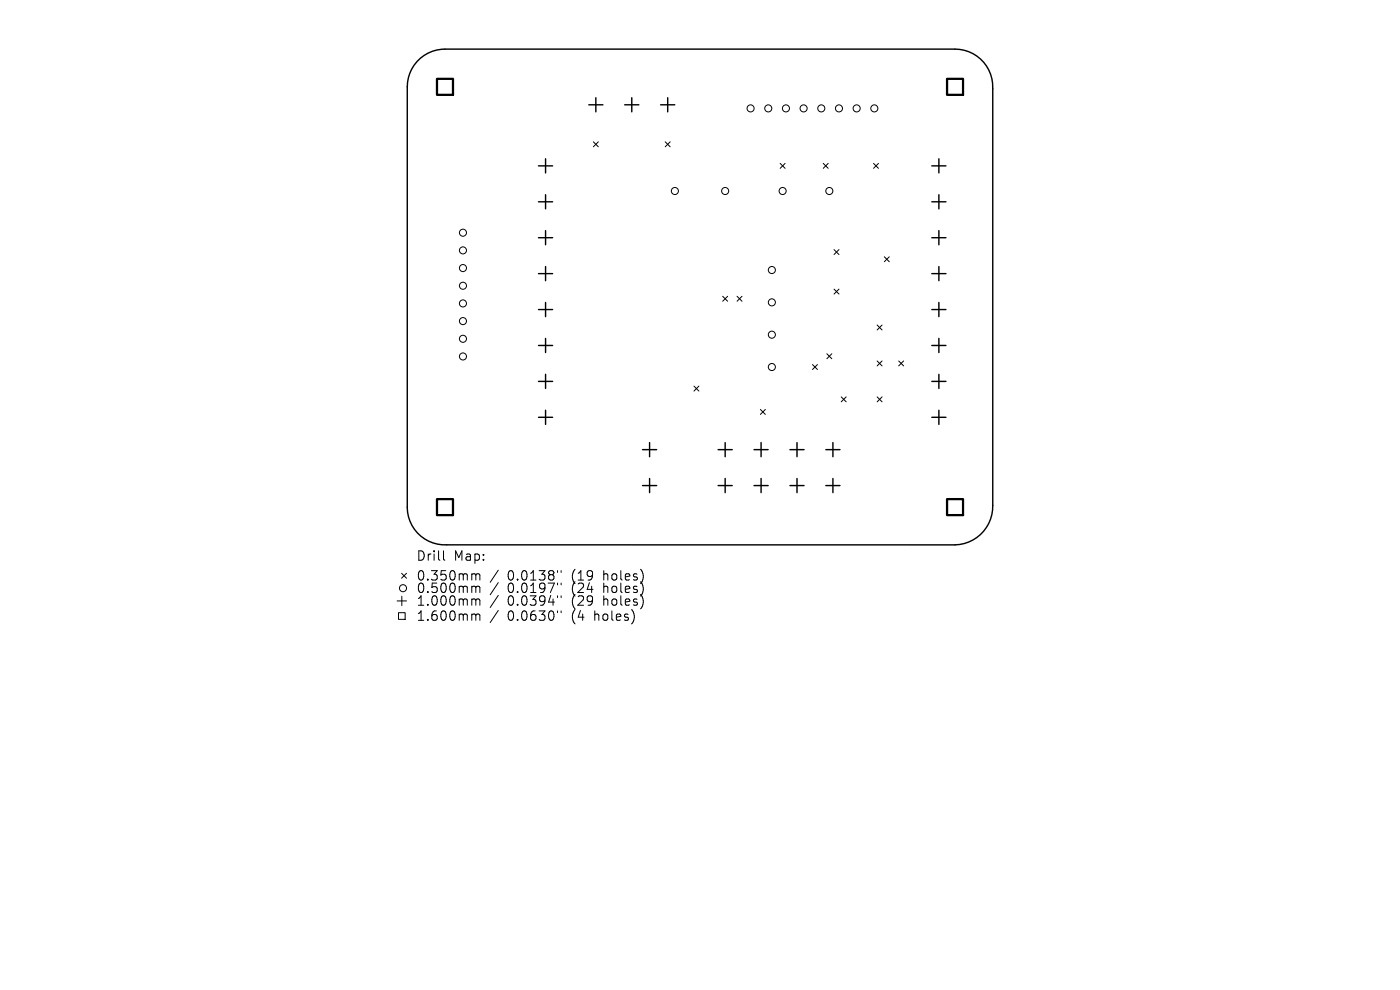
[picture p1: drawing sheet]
<svg xmlns="http://www.w3.org/2000/svg" width="297mm" height="210mm" viewBox="0 0 297 210" stroke-linecap="round" stroke-linejoin="round" font-family="sans-serif">
<defs><g id="words">
<g font-size="2.8">
<text x="88.2" y="119.2">Drill</text>
<text x="96.3" y="119.2">Map:</text>
<text x="88.2" y="123.4">0.350mm</text>
<text x="107.7" y="123.4">0.0138&quot;</text>
<text x="121.4" y="123.4">(19</text>
<text x="128.3" y="123.4">holes)</text>
<text x="88.2" y="126.1">0.500mm</text>
<text x="88.2" y="128.8">1.000mm</text>
<text x="88.2" y="132">1.600mm</text>
<text x="107.7" y="126.1">0.0197&quot;</text>
<text x="107.7" y="128.8">0.0394&quot;</text>
<text x="107.7" y="132">0.0630&quot;</text>
<text x="121.4" y="126.1">(24</text>
<text x="121.4" y="128.8">(29</text>
<text x="121.4" y="132">(4</text>
<text x="126.4" y="132">holes)</text>
<text x="128.3" y="126.1">holes)</text>
<text x="128.3" y="128.8">holes)</text>
</g>
</g></defs>
<g fill="none" stroke="#000" stroke-width=".3">
<path d="M210.6 18.8a8 8 0 0 0-8-8.4h-108.2a8 8 0 0 0-8 8v89.2a8 8 0 0 0 8.4 8h107.8a8.2 8.2 0 0 0 8-8.4v-88.4M114.2 35.2h3M115.7 33.7v3M124.9 22.2h3M126.4 20.7v3M132.5 22.2h3M134 20.7v3M140.1 22.2h3M141.6 20.7v3M197.7 35.2h3M199.2 33.7v3M114.2 42.8h3"/>
<path d="M114.2 50.4h3M114.2 58h3M115.7 41.3v3M115.7 48.9v3M115.7 56.5v3M197.7 42.8h3M197.7 50.4h3M197.7 58h3M199.2 41.3v3M199.2 48.9v3M199.2 56.5v3M114.2 65.7h3"/>
<path d="M114.2 73.3h3M115.7 64.2v3M115.7 71.8v3M115.7 79.4v3M197.7 65.7h3M197.7 73.3h3M199.2 64.2v3M199.2 71.8v3M199.2 79.4v3M114.2 80.9h3M114.2 88.5h3M115.7 87v3"/>
<path d="M136.3 95.4h3M137.8 93.9v3M152.3 95.4h3M153.8 93.9v3M160 95.4h3M161.5 93.9v3M167.6 95.4h3M169.1 93.9v3M175.2 95.4h3M176.7 93.9v3M197.7 80.9h3M197.7 88.5h3"/>
<path d="M199.2 87v3M136.3 103h3M137.8 101.5v3M152.3 103h3M153.8 101.5v3M160 103h3M161.5 101.5v3M167.6 103h3M169.1 101.5v3M175.2 103h3M176.7 101.5v3"/>
</g>
<g fill="none" stroke="#000" stroke-width=".21">
<path d="M125.9 30.1l1 1M126.9 30.1l-1 1M141.1 30.1l1.1 1M142.2 30.1l-1.1 1M165.5 34.7l1.1 1M166.6 34.7l-1.1 1M174.6 34.7l1.1 1M175.7 34.7l-1.1 1M185.3 34.7l1.1 1M186.4 34.7l-1.1 1M176.9 52.9l1.1 1.1M178 52.9l-1.1 1.1"/>
<path d="M187.6 54.5l1.1 1M188.7 54.5l-1.1 1M153.3 62.9l1.1 1M154.4 62.9l-1.1 1M156.4 62.9l1 1M157.4 62.9l-1 1M172.4 77.3l1 1.1M173.4 77.3l-1 1.1M175.4 75l1.1 1.1M176.5 75l-1.1 1.1M176.9 61.3l1.1 1.1M178 61.3l-1.1 1.1"/>
<path d="M186.1 68.9l1 1.1M186.1 76.6l1 1M187.1 76.6l-1 1M187.1 68.9l-1 1.1M190.7 76.6l1 1M191.7 76.6l-1 1M147.2 81.9l1.1 1.1M148.3 81.9l-1.1 1.1M161.3 86.9l1.1 1M162.4 86.9l-1.1 1M178.5 84.2l1 1M179.5 84.2l-1 1"/>
<path d="M186.1 84.2l1 1M187.1 84.2l-1 1M94.1 116.8v1.8l.3 .2M84.2 127.5h2M84.5 130h1.4v1.4h-1.4zM85.2 121.6l1 1.1M85.2 126.5v2M86.2 121.6l-1 1.1M100.4 121.7h.3l.2 .3M100.4 124.4h.3l.2 .2M100.4 127.1h.3l.2 .2M100.4 130.3h.3l.2 .2"/>
<path d="M100.9 122l.3-.3 .5 .1 .1 1.2M100.9 122v1M100.9 124.6v1.1M100.9 127.3v1.1M100.9 130.5v1.1M100.9 124.6l.3-.2 .5 .1 .1 1.2M100.9 127.3l.3-.2 .5 .1 .1 1.2M100.9 130.5l.3-.2 .5 .1 .1 1.2M105.7 121l-1.7 2.5M105.7 123.6l-1.7 2.6M105.7 126.3l-1.7 2.6M105.7 129.5l-1.7 2.6"/>
<path d="M118.3 121v.4M118.3 123.7v.4M118.3 126.4v.4M118.3 129.6v.4M119 121v.4M119 123.7v.4M119 126.4v.4M119 129.6v.4"/>
<circle cx="159.2" cy="23" r=".75"/>
<circle cx="163" cy="23" r=".75"/>
<circle cx="166.7" cy="23" r=".75"/>
<circle cx="170.5" cy="23" r=".75"/>
<circle cx="174.2" cy="23" r=".75"/>
<circle cx="178" cy="23" r=".75"/>
<circle cx="181.7" cy="23" r=".75"/>
<circle cx="185.5" cy="23" r=".75"/>
<circle cx="98.2" cy="56.9" r=".75"/>
<circle cx="98.2" cy="53.1" r=".75"/>
<circle cx="98.2" cy="49.4" r=".75"/>
<circle cx="143.2" cy="40.5" r=".75"/>
<circle cx="153.8" cy="40.5" r=".75"/>
<circle cx="163.7" cy="57.3" r=".75"/>
<circle cx="166" cy="40.5" r=".75"/>
<circle cx="175.9" cy="40.5" r=".75"/>
<circle cx="98.2" cy="75.6" r=".75"/>
<circle cx="98.2" cy="71.9" r=".75"/>
<circle cx="98.2" cy="60.6" r=".75"/>
<circle cx="98.2" cy="64.4" r=".75"/>
<circle cx="98.2" cy="68.1" r=".75"/>
<circle cx="163.7" cy="77.9" r=".75"/>
<circle cx="163.7" cy="71" r=".75"/>
<circle cx="163.7" cy="64.1" r=".75"/>
<circle cx="85.5" cy="124.8" r=".75"/>
</g>
<path d="M92.7 16.7h3.4v3.4h-3.4zM200.9 16.7h3.4v3.4h-3.4zM92.7 105.9h3.4v3.4h-3.4zM200.9 105.9h3.4v3.4h-3.4z" fill="none" stroke="#000" stroke-width=".48"/>
<use href="#words"/>
</svg>
